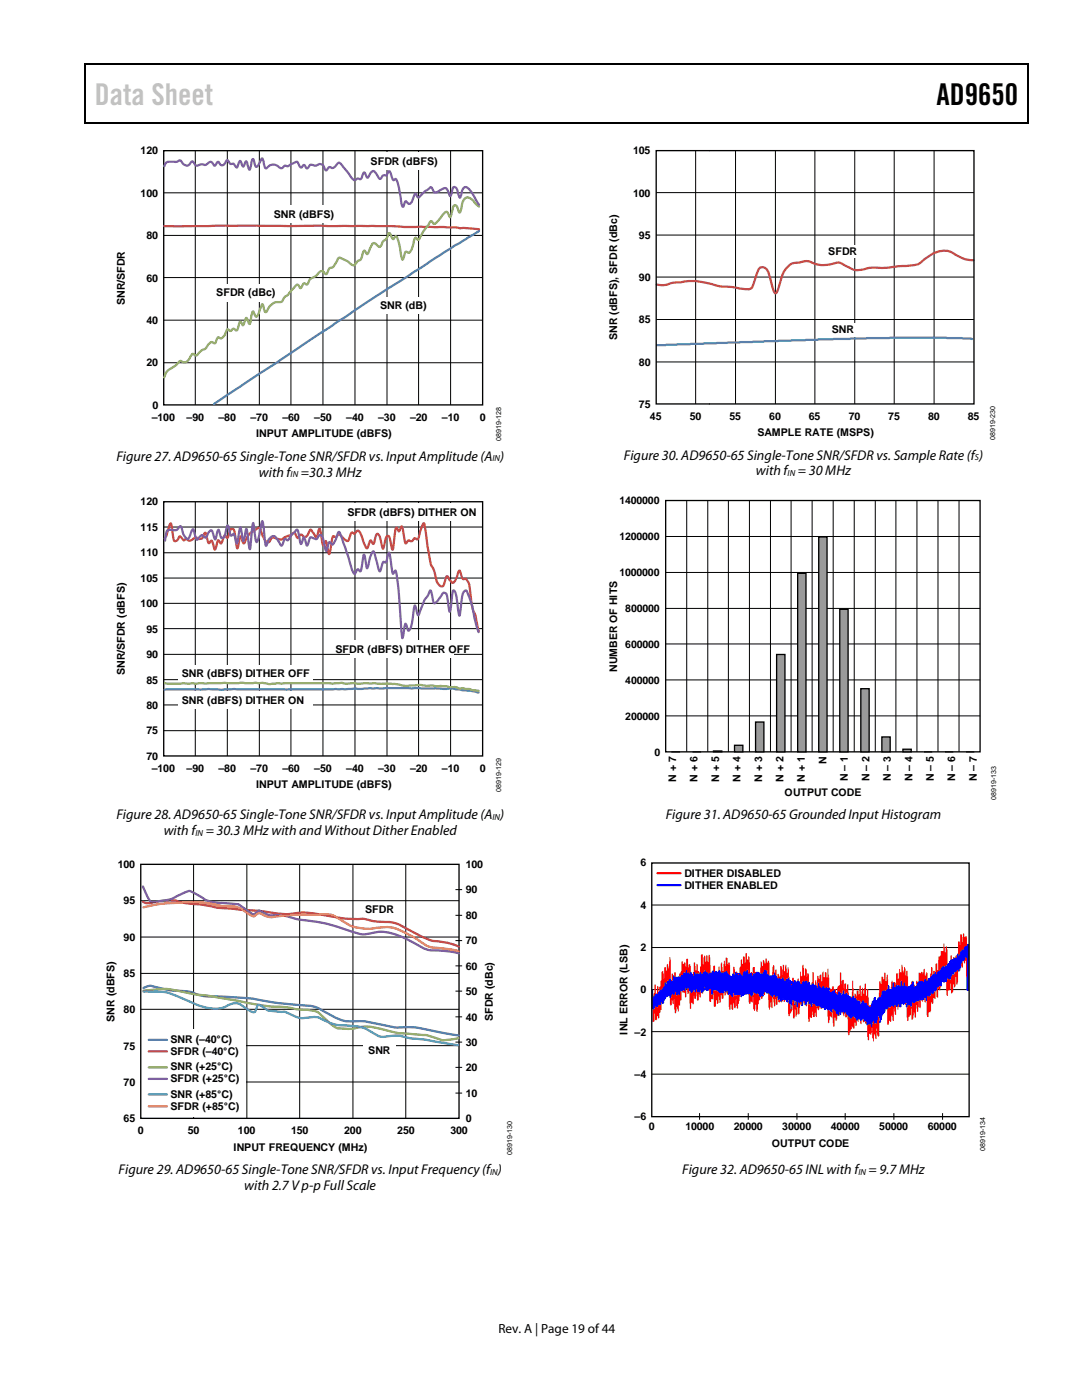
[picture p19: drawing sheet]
<svg xmlns="http://www.w3.org/2000/svg" width="216mm" height="279mm" viewBox="0 0 216 279" stroke-linecap="round" stroke-linejoin="round" font-family="sans-serif">
<defs><g id="words">
<text font-size="6" fill="#c1c1c1" x="18.9" y="21">Data Sheet</text>
<text font-size="6" x="186.9" y="21">AD9650</text>
<g font-size="2.8">
<text x="23.2" y="91.9">Figure 27. AD9650-65 Single-Tone SNR/SFDR vs. Input Amplitude (A )</text>
<text x="51.7" y="95.1">with f =30.3 MHz</text>
<text x="124.5" y="91.7">Figure 30. AD9650-65 Single-Tone SNR/SFDR vs. Sample Rate (f )</text>
<text x="150.8" y="94.9">with f = 30 MHz</text>
<text x="23.2" y="163.5">Figure 28. AD9650-65 Single-Tone SNR/SFDR vs. Input Amplitude (A )</text>
<text x="32.7" y="166.7">with f = 30.3 MHz with and WithoutDither Enabled</text>
<text x="132.8" y="163.5">Figure 31. AD9650-65 Grounded Input Histogram</text>
<text x="23.7" y="234.3">Figure 29. AD9650-65 Single-Tone SNR/SFDR vs. Input Frequency (f )</text>
<text x="48.7" y="237.5">with 2.7 V p-p Full Scale</text>
<text x="136.1" y="234.3">Figure 32. AD9650-65 INL with f = 9.7 MHz</text>
</g>
<text font-size="2.6" x="99.5" y="266">Rev. A | Page 19 of 44</text>
<g font-size="2.1">
<text x="28" y="30.8">120</text>
<text x="73.9" y="33">SFDR (dBFS)</text>
<text x="126.3" y="30.8">105</text>
<text x="28" y="39.3">100</text>
<text x="126.3" y="39.2">100</text>
<text x="29.2" y="47.7">80</text>
<text x="54.6" y="43.5">SNR (dBFS)</text>
<text x="127.5" y="47.7">95</text>
<text x="165.3" y="50.9">SFDR</text>
<text x="29.2" y="56.2">60</text>
<text x="43.2" y="59.1">SFDR (dBc)</text>
<text x="127.5" y="56.1">90</text>
<text x="24.9" y="60.9" transform="rotate(-90 24.9 60.9)">SNR/SFDR</text>
<text x="29.2" y="64.7">40</text>
<text x="75.8" y="61.8">SNR (dB)</text>
<text x="127.5" y="64.5">85</text>
<text x="123.2" y="67.8" transform="rotate(-90 123.2 67.8)">SNR (dBFS), SFDR (dBc)</text>
<text x="166" y="66.5">SNR</text>
<text x="29.2" y="73.1">20</text>
<text x="127.5" y="73">80</text>
<text x="30.3" y="83.9">–100</text>
<text x="30.4" y="81.6">0</text>
<text x="37.2" y="83.9">–90</text>
<text x="43.6" y="83.9">–80</text>
<text x="50" y="83.9">–70</text>
<text x="56.3" y="83.9">–60</text>
<text x="62.7" y="83.9">–50</text>
<text x="69.1" y="83.9">–40</text>
<text x="75.5" y="83.9">–30</text>
<text x="81.8" y="83.9">–20</text>
<text x="88.2" y="83.9">–10</text>
<text x="95.7" y="83.9">0</text>
<text x="127.5" y="81.4">75</text>
<text x="129.7" y="83.7">45</text>
<text x="137.6" y="83.7">50</text>
<text x="145.5" y="83.7">55</text>
<text x="153.5" y="83.7">60</text>
<text x="161.4" y="83.7">65</text>
<text x="169.4" y="83.7">70</text>
<text x="177.3" y="83.7">75</text>
<text x="185.2" y="83.7">80</text>
<text x="193.1" y="83.7">85</text>
<text x="51.1" y="87.3">INPUT AMPLITUDE (dBFS)</text>
<text x="151.1" y="87.1">SAMPLE RATE (MSPS)</text>
<text x="28" y="100.8">120</text>
<text x="123.6" y="100.6">1400000</text>
<text x="28" y="105.9">115</text>
<text x="69.3" y="103">SFDR (dBFS) DITHER ON</text>
<text x="123.6" y="107.8">1200000</text>
<text x="28" y="111">110</text>
<text x="28" y="116.1">105</text>
<text x="123.6" y="114.9">1000000</text>
<text x="28" y="121.2">100</text>
<text x="124.8" y="122.1">800000</text>
<text x="29.2" y="126.3">95</text>
<text x="29.2" y="131.3">90</text>
<text x="66.9" y="130.3">SFDR (dBFS) DITHER OFF</text>
<text x="124.8" y="129.3">600000</text>
<text x="24.9" y="134.7" transform="rotate(-90 24.9 134.7)">SNR/SFDR (dBFS)</text>
<text x="29.2" y="136.4">85</text>
<text x="36.3" y="135.2">SNR (dBFS) DITHER OFF</text>
<text x="123.1" y="134" transform="rotate(-90 123.1 134)">NUMBER OF HITS</text>
<text x="124.8" y="136.5">400000</text>
<text x="29.2" y="141.5">80</text>
<text x="36.3" y="140.5">SNR (dBFS) DITHER ON</text>
<text x="124.8" y="143.7">200000</text>
<text x="29.2" y="146.6">75</text>
<text x="29.2" y="151.7">70</text>
<text x="30.3" y="154">–100</text>
<text x="37.2" y="154">–90</text>
<text x="43.6" y="154">–80</text>
<text x="50" y="154">–70</text>
<text x="56.3" y="154">–60</text>
<text x="62.7" y="154">–50</text>
<text x="69.1" y="154">–40</text>
<text x="75.5" y="154">–30</text>
<text x="81.8" y="154">–20</text>
<text x="88.2" y="154">–10</text>
<text x="95.7" y="154">0</text>
<text x="130.6" y="150.8">0</text>
<text x="134.9" y="156" transform="rotate(-90 134.9 156)">N + 7</text>
<text x="139.2" y="156" transform="rotate(-90 139.2 156)">N + 6</text>
<text x="143.5" y="156" transform="rotate(-90 143.5 156)">N + 5</text>
<text x="147.8" y="156" transform="rotate(-90 147.8 156)">N + 4</text>
<text x="152.1" y="156" transform="rotate(-90 152.1 156)">N + 3</text>
<text x="156.3" y="156" transform="rotate(-90 156.3 156)">N + 2</text>
<text x="160.6" y="156" transform="rotate(-90 160.6 156)">N + 1</text>
<text x="164.9" y="152.4" transform="rotate(-90 164.9 152.4)">N</text>
<text x="169.2" y="155.9" transform="rotate(-90 169.2 155.9)">N – 1</text>
<text x="173.5" y="155.9" transform="rotate(-90 173.5 155.9)">N – 2</text>
<text x="177.8" y="155.9" transform="rotate(-90 177.8 155.9)">N – 3</text>
<text x="182.1" y="155.9" transform="rotate(-90 182.1 155.9)">N – 4</text>
<text x="186.3" y="155.9" transform="rotate(-90 186.3 155.9)">N – 5</text>
<text x="190.6" y="155.9" transform="rotate(-90 190.6 155.9)">N – 6</text>
<text x="194.9" y="155.9" transform="rotate(-90 194.9 155.9)">N – 7</text>
<text x="51.1" y="157.3">INPUT AMPLITUDE (dBFS)</text>
<text x="156.6" y="158.8">OUTPUT CODE</text>
<text x="23.5" y="173.2">100</text>
<text x="92.9" y="173.2">100</text>
<text x="127.8" y="172.9">6</text>
<text x="92.9" y="178.3">90</text>
<text x="136.6" y="175">DITHER DISABLED</text>
<text x="136.6" y="177.3">DITHER ENABLED</text>
<text x="24.7" y="180.5">95</text>
<text x="72.8" y="182.2">SFDR</text>
<text x="92.9" y="183.4">80</text>
<text x="127.8" y="181.3">4</text>
<text x="24.7" y="187.7">90</text>
<text x="92.9" y="188.4">70</text>
<text x="127.8" y="189.8">2</text>
<text x="24.7" y="195">85</text>
<text x="92.9" y="193.5">60</text>
<text x="22.9" y="203.9" transform="rotate(-90 22.9 203.9)">SNR (dBFS)</text>
<text x="24.7" y="202.2">80</text>
<text x="92.9" y="203.7">40</text>
<text x="92.9" y="198.6">50</text>
<text x="98.3" y="203.8" transform="rotate(-90 98.3 203.8)">SFDR (dBc)</text>
<text x="127.8" y="198.2">0</text>
<text x="24.7" y="209.5">75</text>
<text x="34" y="208.1">SNR (–40°C)</text>
<text x="92.9" y="208.8">30</text>
<text x="125.2" y="206.5" transform="rotate(-90 125.2 206.5)">INL ERROR (LSB)</text>
<text x="126.6" y="206.7">–2</text>
<text x="34" y="210.5">SFDR (–40°C)</text>
<text x="34" y="213.6">SNR (+25°C)</text>
<text x="34" y="216">SFDR (+25°C)</text>
<text x="73.5" y="210.4">SNR</text>
<text x="92.9" y="213.8">20</text>
<text x="126.6" y="215.1">–4</text>
<text x="24.7" y="216.7">70</text>
<text x="34" y="219.1">SNR (+85°C)</text>
<text x="34" y="221.5">SFDR (+85°C)</text>
<text x="92.9" y="218.9">10</text>
<text x="24.7" y="224">65</text>
<text x="27.5" y="226.3">0</text>
<text x="37.5" y="226.3">50</text>
<text x="47.5" y="226.3">100</text>
<text x="58.1" y="226.3">150</text>
<text x="68.7" y="226.3">200</text>
<text x="79.3" y="226.3">250</text>
<text x="89.9" y="226.3">300</text>
<text x="92.9" y="224">0</text>
<text x="126.6" y="223.6">–6</text>
<text x="129.4" y="225.6">0</text>
<text x="136.8" y="225.6">10000</text>
<text x="146.4" y="225.6">20000</text>
<text x="156.1" y="225.6">30000</text>
<text x="165.8" y="225.6">40000</text>
<text x="175.5" y="225.6">50000</text>
<text x="185.1" y="225.6">60000</text>
<text x="46.6" y="229.7">INPUT FREQUENCY (MHz)</text>
<text x="154" y="228.8">OUTPUT CODE</text>
</g>
<g font-size="1.8">
<text x="58" y="95.3">IN</text>
<text x="98.3" y="92.1">IN</text>
<text x="157.2" y="95.1">IN</text>
<text x="194.5" y="91.9">S</text>
<text x="39" y="166.9">IN</text>
<text x="98.3" y="163.7">IN</text>
<text x="97.8" y="234.5">IN</text>
<text x="171.3" y="234.4">IN</text>
</g>
<g font-size="1.4">
<text x="100" y="88.1" transform="rotate(-90 100 88.1)">08919-128</text>
<text x="198.6" y="87.9" transform="rotate(-90 198.6 87.9)">08919-230</text>
<text x="100" y="158.1" transform="rotate(-90 100 158.1)">08919-129</text>
<text x="198.7" y="159.6" transform="rotate(-90 198.7 159.6)">08919-133</text>
<text x="102.2" y="230.5" transform="rotate(-90 102.2 230.5)">08919-130</text>
<text x="196.6" y="229.6" transform="rotate(-90 196.6 229.6)">08919-134</text>
</g>
</g></defs>
<path d="M16.9 12.7h.2v1h-.2zM16.9 12.7h.2v.3h-.2zM82.5 12.7h.3v.3h-.3zM205.1 12.7h.2v1h-.2zM205.1 12.7h.2v.3h-.2zM16.9 24.4h.2v.3h-.2zM82.3 24.4h.2v.3h-.2zM205.1 24.4h.2v.3h-.2z" fill="#000"/>
<path d="M17 13.7v10.7M17.1 12.8h65.4M82.8 12.8h122.3M205.2 13.7v10.7M17.1 24.5h188" fill="none" stroke="#000" stroke-width=".25"/>
<g fill="none" stroke="#000" stroke-width=".2">
<path d="M32.7 38.5h63.6M39 30.1v50.7M45.4 30.1v50.7M51.7 30.1v50.7M58.1 30.1v50.7M64.4 30.1v50.7M70.8 30.1v50.7M77.2 30.1v50.7M83.5 30.1v50.7M89.9 30.1v50.7M32.7 55.4h63.6M32.7 47h63.6"/>
<path d="M32.7 72.4h63.6M32.7 63.9h63.6"/>
</g>
<g fill="#fff">
<path d="M56.9 41.1h8.6v3.4h-8.6z"/>
<path d="M75.9 30.3h8.6v3.5h-8.6z"/>
<path d="M43.9 56.8h8.6v3.5h-8.6z"/>
<path d="M76.7 59.3h7.4v3.4h-7.4z"/>
</g>
<path d="M32.7 30.1h63.6v50.7h-63.6zM32.7 100.1h63.6v50.8h-63.6z" fill="none" stroke="#000" stroke-width=".27"/>
<path d="M95.6 46.1l-4.9 2.9-17.4 11.2-30.6 20.4" fill="none" stroke="#4a7ebb" stroke-width=".44"/>
<path d="M32.8 45.1h41.9l6.3 .2h7.6l7 .4" fill="none" stroke="#be4b48" stroke-width=".44"/>
<path d="M95.6 41.2l-.5-.3a3.1 3.1 0 0 0-1.8-1.5 1.93 1.93 0 0 0-1.2 2l-.2 .8-.2 .2-.4-.8a.52 .52 0 0 0-.2-.5 .52 .52 0 0 0-.6 0l-.7 2.3-.6-1.1h-.3l-1.6 1.9a.51 .51 0 0 1-.9 .3l-.3-.4-.2 .1-1.5 2.1-.8 1.5a.47 .47 0 0 1-.6-.4l-.3 .4-.4 1.5a1.43 1.43 0 0 1-.8 1.2 .37 .37 0 0 0-.3-.3 .37 .37 0 0 0-.4 .2l-.3 1.1-.1 .3h-.2l-.3-1.8a6.5 6.5 0 0 0-.8-2.8l-.3 .1-.2 .4a1.23 1.23 0 0 1-.8-1.1h-.2a2.62 2.62 0 0 1-1.3 1.7l-.4 .9a.97 .97 0 0 1-1-.6l-.3-.1-.3 .2-1 2-.5-.7-.2 .1-.3 .6a1.19 1.19 0 0 1-.9 1.4l-.1 .1a.79 .79 0 0 1-1.2 .6l-.8-.7-.6-.3a1.23 1.23 0 0 0-1.2-.3l-.1 .3a2.57 2.57 0 0 1-1.4 1.6l-.3 .2-.5 1-.2 .1-.1-.1a.76 .76 0 0 0-.8-.5 .76 .76 0 0 0-.7 .6l-.5 .4a2.14 2.14 0 0 0-1.6 1.6l-.1 .1-.5-.3-.7 1-.2-.1a.5 .5 0 0 0-.3-.5 .5 .5 0 0 0-.5 .1l-.9 1a3 3 0 0 1-1.3 1.3l-.3 .4a.69 .69 0 0 1-.9 .6 2.54 2.54 0 0 0-2.3 1.8l-.3 .2-.2-.1-.4-1.5-.7 1.7a.87 .87 0 0 1-.7 .8l-.4-1h-.2l-.5 2.4h-.2l-.5-1.1h-.1l-.5 1.4h-.2l-.5-.7-.3 1a.75 .75 0 0 1-.5 .8l-.5-.4-.6 .5-.5-.4a.57 .57 0 0 0-.5 .7l-.3 .7a.67 .67 0 0 1-1.2 .2l-.4 1-.2 .2h-.2a.85 .85 0 0 0-1.3 .6 1.19 1.19 0 0 1-1 .8l-.8 .6a.54 .54 0 0 1-.5 .5 .54 .54 0 0 1-.6-.4l-.2 .2a2.54 2.54 0 0 1-1.5 1.5h-.3l-.4-.3-.4 .2a6.2 6.2 0 0 1-2.2 1.7l-.4 .5-.3 .9" fill="none" stroke="#98b954" stroke-width=".44"/>
<path d="M32.8 33.2v-.2a.85 .85 0 0 1 .8-.7h1.7a.59 .59 0 0 1 .6-.3 .59 .59 0 0 1 .5 .5 .93 .93 0 0 0 1 .6 .93 .93 0 0 0 .8-.8l.1-.1 .2 .1 .3 .4a.73 .73 0 0 0 1.2 .1h.2a1.17 1.17 0 0 0 1.6-.4 .66 .66 0 0 1 .9 .6 .58 .58 0 0 0 .6-.6l.2-.1 .3 .3a.6 .6 0 0 0 .6 .4 .6 .6 0 0 0 .6-.5l.2-.5a.55 .55 0 0 1 .6 .5l.1 .2h.7l.7 .7 .6-1.3 .7 1.2 .5-1.1 .2 .3 .5 1.4 .6-2.1h.2l.4 1.5a1.41 1.41 0 0 0 1-1.2l.3-.5 .1 .1 .4 1.7 .2 .2 .3-.1a1.63 1.63 0 0 1 2.6 0l.3 .1 .6-.5a1.14 1.14 0 0 0 1.4-.4l1.1-.4 .2 .3a.69 .69 0 0 0 .8 .7 .38 .38 0 0 1 .5-.3l.4 .6 .5-.5a.94 .94 0 0 1 1.2 0l.3-.1a.95 .95 0 0 1 1-.2 .95 .95 0 0 1 .6 .9l.2 .3h.2l.4-.6 .3-.1a.9 .9 0 0 0 1.3-.5l.2-.3a.82 .82 0 0 1 1 .8l.8 .8a4.7 4.7 0 0 0 1.6 1.9l.2-.1a.57 .57 0 0 1 .9-.1l.3-.4 .3-.9a.57 .57 0 0 1 .6 .7l.3 .3 .4-.8a.62 .62 0 0 1 .7-.6 .62 .62 0 0 1 .6 .6l.3 .4a.57 .57 0 0 0 .6 .6l.1-.3a.61 .61 0 0 1 .9-.4l.7-.9 .5 1.3a.42 .42 0 0 0 .4 .5l.3-.2a12.9 12.9 0 0 1 1.2 4.6l.2 1 .2-.1 .4-1h.1a.6 .6 0 0 0 1 .3l.4-.7a1.46 1.46 0 0 1 .6-1.1l.3 .7h.2l1.1-1 1.3-1a.81 .81 0 0 1 .6 .8 1.18 1.18 0 0 0 1.6-.4l.7-.3a1.62 1.62 0 0 1 .8 1.3l.3 .3 .5-1.6 .2-.2a1.14 1.14 0 0 1 .8 1.3l.4 .9 .3-.8a1.82 1.82 0 0 1 .6-1.3 1.55 1.55 0 0 1 1.5 1.1l1.4 2.4" fill="none" stroke="#7d60a0" stroke-width=".44"/>
<g fill="none" stroke="#000" stroke-width=".2">
<path d="M32.7 115.4h63.6M32.7 110.3h63.6M32.7 105.2h63.6M39 100.1v50.8M45.4 100.1v50.8M51.7 100.1v50.8M58.1 100.1v50.8M64.4 100.1v50.8M70.8 100.1v50.8M77.2 100.1v50.8M83.5 100.1v50.8M89.9 100.1v50.8"/>
<path d="M32.7 135.6h63.6M32.7 130.6h63.6M32.7 125.5h63.6M32.7 120.4h63.6M32.7 145.8h63.6M32.7 140.7h63.6"/>
</g>
<g fill="#fff">
<path d="M70.5 100.4h19.9v3.5h-19.9z"/>
<path d="M35.6 132.7h26.9v3.5h-26.9z"/>
<path d="M35.6 138h26.9v3.5h-26.9z"/>
<path d="M69.9 127.8h20.6v3.5h-20.6z"/>
</g>
<path d="M32.8 137.7l8.8-.2a21.1 21.1 0 0 0 5.3 0l22 .1 5-.3 14.2 .1a22 22 0 0 1 5.1 .4l2.3 .4" fill="none" stroke="#4a7ebb" stroke-width=".44"/>
<path d="M32.8 107.5l.4-.5 .6-2.1 .3-.4 .5 2.9 .2 .6 .5-.2 .6-.8 .8 .8 .4-.2a1.1 1.1 0 0 0 1.7-.2l.5-.1a.82 .82 0 0 0 .9 .2 .82 .82 0 0 0 .5-.8l.3-.4 .2 .7a1.41 1.41 0 0 0 .6 1.4l.3-.5a1.18 1.18 0 0 1 .6 1.2l.2 .6 .6-1.9 .2 .1 .3 .5a.86 .86 0 0 0 .5-1l.3-.5 .5 .4h.1l.5-1.4 .2-.3 .3-.1 .3 .3 .1 .5 .5 3.1 .3-.5 .3-1.9 .7 1.5 .3-.5a3.6 3.6 0 0 1 2-2.2l.7-.5a2.02 2.02 0 0 1 .8 1.6l.3 .6a.66 .66 0 0 0 .4 .6 .66 .66 0 0 0 .7-.1l.3-.5a1.02 1.02 0 0 1 1.3 0l.8 .2 .6-.5 1.3-.4 .7-.5 .6 1.1 .6-.7 .4 .3a.47 .47 0 0 0 .8 0l.8-1.3 1 1.5h.2l.5-1.6 .1-.1 .6 3.3 .2 .1 .3-.9h.2l.6 2.6 .7-3.5 .1-.1 .5 .2a.63 .63 0 0 1 1.1-.3l1 1h.4l.6-1.6h.2l.4 .2 .5-.5 .3-.1 .6 1 .9 2.2 .2 .3 .7-1.6 .5 .7h.2l.2-.7a1.5 1.5 0 0 1 .5-1.3l.5 .6 .6 2.4 .6-2.3 .4-.3 .3 .2 .1 .4 .3 1.7 .3 .5 .5-3.9 .2-.5 .5 .8 .5-1.1 .1 .1 .7 3.3h.1l.5-.6 .4 .2a.81 .81 0 0 0 .8-.6l.5 .3 .2-.1 .5-1.8 .7-1.4 .2 .5 .6 4.7a9.3 9.3 0 0 0 1.1 4.1l.7 2.4 .5 .8a.52 .52 0 0 0 .8 0l.6-1.9h.2l.4 .8 .7 .5a4.2 4.2 0 0 0 1.1-2.3l.2-.1 .1 .1 .5 1.5 .2 .1 .5-.1 .3 .4 .3 .8 .2 1.1a11.9 11.9 0 0 0 1 4.8l.7 3.4" fill="none" stroke="#be4b48" stroke-width=".44"/>
<path d="M32.9 136.3h17.6a9.3 9.3 0 0 1 3.4 .2l1.5-.1h10.9l2-.1 .6 .1 5.7-.1 1.4 .2a13.5 13.5 0 0 1 4.9 .4 16.5 16.5 0 0 1 4.6 0h2.4l1.7 .2a4.1 4.1 0 0 1 2.3 .3l.4-.1 1.3 .2 .7 .3 1.2 .1" fill="none" stroke="#98b954" stroke-width=".44"/>
<path d="M32.9 107.9l.3-1.7a.93 .93 0 0 1 1.2-.4h.4a1.85 1.85 0 0 0 1.2-.8l.6 1.6 .8 1 .4-.5 .4-1.1 .3-.4 .3 .7a1.96 1.96 0 0 0 .6 1.4l.5-.7 .5-.2 .7 .5 .5-1.1 .5-.4 .3 .3 .6 1.6 .6-2 .5 1.6 .2 .1a.81 .81 0 0 0 .6-.8l.5-1.8 .3 .6a1.86 1.86 0 0 0 .5 1.5l.3-.3a1.89 1.89 0 0 1 .6 1.4l.2 .5 .6-3.2 .7 2.7 .6-2.5 .7 4.1 .6-5.2 .3 2a2.68 2.68 0 0 0 .4 1.8 14.2 14.2 0 0 0 1.1-4.1l.2 .3 .1 .6 .4 3.8 .1 .2 .1-.3a1.74 1.74 0 0 1 1.5-1.7l.4 .3 1 1.5 .1 .1 .2-.2a1.38 1.38 0 0 1 .6-1.2l.4 .3 .9-1.2 .5-.4a.5 .5 0 0 1 .6-.4l.6 2.7h.2l.4-1.3 .6 1.7 .3-.5a1.26 1.26 0 0 1 .6-1.2l.4 .2a.57 .57 0 0 0 1-.3l.3-.3a.9 .9 0 0 1 .8 1l.5 2.2 .6-1.8h.2l.4 .5 .2-.1 .5-.9 .5-1.4 .1-.1h.2l2.6 7.9 .3 .5 .7-1 .4 .4a2.91 2.91 0 0 0 .5-1.9l.3-1.4 .6 2.7 .3-.6 .3-1.6a1.54 1.54 0 0 1 .8-1.2l.9 3.5 .3 .5 .6-1.8 .5 .1 .1-.1 .6-1.9a8.2 8.2 0 0 1 .6 3.1l.2 1.1 .5-.6a21.3 21.3 0 0 1 .8 5.8l.6 7.7 .6-2.9 .1 .1 .5 1.3a3.1 3.1 0 0 0 .8-2.4l.4-2.6h.2l.5 1.9 1.3-3 1.2-2 .6 2.5a.44 .44 0 0 0 .7-.2l1.3-1.8 .4 .1a6 6 0 0 1 .7 3l.1 .7 .4-2.3a3.1 3.1 0 0 1 .4-2 4.2 4.2 0 0 1 .8 2.8l.4 2.3 .5-3.8a1.23 1.23 0 0 1 .8-1.3l1.3 3.2 .5 2.7 .7 2.5" fill="none" stroke="#7d60a0" stroke-width=".44"/>
<path d="M28.1 179.8h63.5M38.6 172.5v50.7M49.3 172.5v50.7M59.8 172.5v50.7M70.4 172.5v50.7M81 172.5v50.7M28.1 194.3h63.5M28.1 187h63.5M28.1 215.9h63.5M28.1 208.7h63.5M28.1 201.4h63.5" fill="none" stroke="#000" stroke-width=".2"/>
<path d="M28.1 205.4h20.9v17.4h-20.9z" fill="#fff"/>
<path d="M28.6 197.2l.2-.1a2.43 2.43 0 0 1 2.4-.1 17 17 0 0 0 5.7 .8l1.3 .2a8.4 8.4 0 0 0 4.7 .9l3.1 .1a56.8 56.8 0 0 1 9.5 1.2l4.5 .4a8.1 8.1 0 0 1 5.4 1.7 8.3 8.3 0 0 0 6.3 1.5h1l3.5 .7a10.8 10.8 0 0 0 4.9 .5 32.7 32.7 0 0 1 7.4 1.2l3.1 .4M29.7 207.5h3.6" fill="none" stroke="#416fa6" stroke-width=".44"/>
<path d="M28.5 179.9a1.61 1.61 0 0 0 2 .2 10.5 10.5 0 0 1 6 .1l3.4 .3a64.4 64.4 0 0 0 10.7 1.2l1.7 .1a19 19 0 0 0 7.9 .3l1.7 .1 3.8 .6a26 26 0 0 0 7 .6 15.8 15.8 0 0 0 5.3 .6 14.6 14.6 0 0 1 4.6 2.1l.8 .4a9.3 9.3 0 0 0 4.7 1.5l1.8 .3 1.7 .7M29.7 209.8h3.6" fill="none" stroke="#a8423f" stroke-width=".44"/>
<path d="M28.6 197.7h.2a17.7 17.7 0 0 1 8.1 .3l1.8 .4 2.8 .3 4.2 .7a65.3 65.3 0 0 0 12.2 1.7l2 .4a8.7 8.7 0 0 1 3.7 .6l1.5 1.5a4.6 4.6 0 0 0 2.9 1.7 9.8 9.8 0 0 0 4.4-.4 24.7 24.7 0 0 1 6.8 1.2l4 .4a17 17 0 0 1 5.3 1.1l3-.4M29.7 213h3.6" fill="none" stroke="#86a44a" stroke-width=".44"/>
<path d="M28.5 176.9l1.3 2.7a1.91 1.91 0 0 0 1.9 .2h.8a8.4 8.4 0 0 0 3.9-1.5 1.83 1.83 0 0 1 2.2-.2l.6 .4a8.5 8.5 0 0 0 6 1.8l2.4 .2 3 2.1 1-.9 2.3 1a12.1 12.1 0 0 1 5.5 .8l1.5 .2a34.9 34.9 0 0 1 9.6 2.3l.8 .2a6 6 0 0 0 3.5-.1 10.7 10.7 0 0 1 7.1 1.7l.7 .4a7.1 7.1 0 0 0 5.2 1.5l2.5 .3 1.3 .3M29.7 215.3h3.6" fill="none" stroke="#6e548d" stroke-width=".44"/>
<path d="M28.6 197.9a14.1 14.1 0 0 1 7.6 1.3 17.6 17.6 0 0 0 6.6 2.1 4.8 4.8 0 0 0 3-.8 2.27 2.27 0 0 1 2.7 .3l.6 .4a1.8 1.8 0 0 0 1.8 .7l.2-.4a.9 .9 0 0 1 .6-1l.4 .2a3.7 3.7 0 0 0 3.1 1.2l1.9 .1a6.4 6.4 0 0 0 5.1 1 3.9 3.9 0 0 1 2.9 .8 12.7 12.7 0 0 0 5.6 1l.7 .1a9.7 9.7 0 0 1 3.8 1.7 5.2 5.2 0 0 0 3.3 .1h1.4a21.2 21.2 0 0 0 5.2 .8l6.3 1.1M29.7 218.4h3.6" fill="none" stroke="#3d96ae" stroke-width=".44"/>
<path d="M28.6 181.1a43.5 43.5 0 0 1 13-.8l.6 .1a13 13 0 0 0 4.5 .5 8.5 8.5 0 0 1 3.3 1.7l.8 .3 .2-.3a.81 .81 0 0 1 1.2-.2l.9 .4 .8 .2 4.6-.4 6.1-.1a4.4 4.4 0 0 1 3.4 1.1 9.5 9.5 0 0 0 7.9 1.5l.7-.1a10.8 10.8 0 0 1 5.9 2l.9 .5a6.1 6.1 0 0 0 4.7 1.7l3.4 .6M29.7 220.8h3.6" fill="none" stroke="#da8137" stroke-width=".44"/>
<path d="M28.1 172.5h63.5v50.7h-63.5z" fill="none" stroke="#000" stroke-width=".27"/>
<path d="M90.9 177.5h1.3M90.9 197.8h1.3M90.9 192.8h1.3M90.9 187.7h1.3M90.9 182.7h1.3M90.9 218.1h1.3M90.9 213h1.3M90.9 208h1.3M90.9 202.9h1.3" fill="none" stroke="#000" stroke-width=".2"/>
<path d="M72.5 208.3h6.5v2.2h-6.5z" fill="#fff"/>
<g fill="none" stroke="#000" stroke-width=".2">
<path d="M130.9 38.4h63.4M138.8 30.1v50.5M141.5 30.1h.1M146.8 30.1v50.5M154.7 30.1v50.5M162.6 30.1v50.5M170.6 30.1v50.5M178.4 30.1v50.5M186.4 30.1v50.5M130.9 55.3h63.4M130.9 46.9h63.4M130.9 72.2h63.4"/>
<path d="M130.9 63.8h63.4M141.5 80.6h.1"/>
</g>
<path d="M194.3 51.9a8.1 8.1 0 0 1-4.5-1.6 5.1 5.1 0 0 0-5 1.2 4.1 4.1 0 0 1-3.2 1.5l-1.6 .1a28.5 28.5 0 0 1-6.3 .3l-.4 .1a4.5 4.5 0 0 1-4.7-.5l-.6-.4a2.6 2.6 0 0 0-2.2 .1 5.8 5.8 0 0 1-4.3-.5l-.8-.1-1.2 .3a3.3 3.3 0 0 0-3.4 2.6l-.5 1.5a3.4 3.4 0 0 1-.9 2.1 5.4 5.4 0 0 1-.9-2.5 3.9 3.9 0 0 0-1.3-2.7 .85 .85 0 0 0-1.2 .5l-.7 1.9a3.2 3.2 0 0 1-.9 1.8h-1.7l-2.7-.4a18.2 18.2 0 0 1-4.8-.8 18 18 0 0 0-5.5 0h-.8a5 5 0 0 1-3.2 .4" fill="none" stroke="#be4b48" stroke-width=".44"/>
<path d="M194 67.6l-5.2-.2-15.9 .1-41.8 1.4" fill="none" stroke="#4f81bd" stroke-width=".44"/>
<path d="M130.9 30.1h63.4v50.5h-63.4z" fill="none" stroke="#000" stroke-width=".27"/>
<g fill="#fff">
<path d="M164.6 48.9h7.1v2.5h-7.1z"/>
<path d="M164.6 64.6h7.1v2.6h-7.1z"/>
</g>
<path d="M132.8 99.9h62.8v50.1h-62.8z" fill="none" stroke="#000" stroke-width=".26"/>
<g fill="none" stroke="#000" stroke-width=".2">
<path d="M137 99.9v50.1M141.2 99.9v50.1M145.3 99.9v50.1M149.5 99.9v50.1M153.7 99.9v50.1M157.9 99.9v50.1M162.1 99.9v50.1M166.3 99.9v50.1M170.5 99.9v50.1M174.7 99.9v50.1M178.8 99.9v50.1M183 99.9v50.1"/>
<path d="M187.2 99.9v50.1M191.4 99.9v50.1M132.8 114.2h62.8M132.8 107.1h62.8M132.8 135.7h62.8M132.8 128.5h62.8M132.8 121.4h62.8M132.8 142.9h62.8"/>
</g>
<path d="M192.8 150h1.6zM188.6 150h1.6zM184.4 150h1.6zM180.2 149.5h1.6v.5h-1.6zM176 147.1h1.6v2.9h-1.6zM171.8 137.4h1.6v12.6h-1.6zM167.6 121.6h1.6v28.4h-1.6zM163.4 107.2h1.6v42.8h-1.6zM159.2 114.4h1.6v35.6h-1.6zM155 130.6h1.6v19.4h-1.6zM150.8 144.1h1.6v5.9h-1.6zM146.6 148.7h1.6v1.3h-1.6zM142.4 149.9h1.6v.1h-1.6zM138.2 150h1.7zM134 150h1.7z" fill="#9a9a9a"/>
<g fill="none" stroke="#000" stroke-width=".26">
<path d="M159.2 114.4h1.6v35.6h-1.6zM163.4 107.2h1.6v42.8h-1.6zM155 130.6h1.6v19.4h-1.6zM167.6 121.6h1.6v28.4h-1.6zM171.8 137.4h1.6v12.6h-1.6zM134 150h1.7zM138.2 150h1.7zM142.4 149.9h1.6v.1h-1.6zM146.6 148.7h1.6v1.3h-1.6zM150.8 144.1h1.6v5.9h-1.6zM176 147.1h1.6v2.9h-1.6zM180.2 149.5h1.6v.5h-1.6z"/>
<path d="M184.4 150h1.6zM188.6 150h1.6zM192.8 150h1.6z"/>
</g>
<path d="M130.1 180.6h63.3M130.1 189.1h63.3M130.1 197.5h63.3M130.1 205.9h63.3M130.1 214.4h63.3" fill="none" stroke="#000" stroke-width=".2"/>
<path d="M130.1 197.5l.1 1.7 .2 .1 .2-.7h.2l.1-.2 .4 .1v-.3l.4-.4v-.2h.3l.1-.3h.2a.36 .36 0 0 1 .3-.5l.1-.7h.2l.1 .3a.99 .99 0 0 1 .6-.9v-.1h.2v.3h.1l.1 .3v-.3l.4-.1 .1-.8 .1 .5 .1-.3h.6v.2l.1-.1a.23 .23 0 0 1 .2-.2 .23 .23 0 0 1 .2 .2l.1-.3a.27 .27 0 0 1 .1-.2 .27 .27 0 0 1 .3 0l.2-.6 .4 .2v-.6l.2 .1v.5l.3-.2 .2 .3v-.3h.3v.7l.3-.2 .1 .3h.1v-.3a.22 .22 0 0 1 0-.3 .22 .22 0 0 1 .3-.1v.3l.4-.1a.29 .29 0 0 1 .3 0 .29 .29 0 0 1 .1 .4l.2-.7h.2v.4l.3-.1 .1 .2v-.3l.4-.5 .1 .1v.2h.5v.4h.2l.1-.2 .3 .2 .1-.4 .2 .1 .1-.4 .2 .1 .1 .3 .3-.2 .2 .1v.2l.5-.5 .2 .5 .3-.2 .2 .3 .1-.3h.4l.2-.2 .2 .2v.3l.5 .5v.1h.4l.2-.6 .3 .4 .1-.7 .2 .9v-.5a.21 .21 0 0 1 .3-.2 .21 .21 0 0 1 .1 .4l.1 .3 .1-.6 .2-.1v.4l.5 .2v-.4l.1-.4h.2v-.2h.2v.2h.2l.1-.4h.2l.1 .9 .3-.2 .1 .3v-.4a.31 .31 0 0 1 .4 .2 .31 .31 0 0 1-.1 .4 .27 .27 0 0 0 .3-.2 .27 .27 0 0 0 0-.3l.2-.1 .1 .2 .2-.1a.31 .31 0 0 1 .2-.3 .31 .31 0 0 1 .3 0l.6 .4 .1-.2 .3 .1v-.3h.2l.1-.5h.2v.3l.2-.1v.8l.3-.1 .1 .4h.1a.29 .29 0 0 1 .4 0 .29 .29 0 0 1 0 .4h.2v-.5h.2v.2l.1-.1 .1-.5a.23 .23 0 0 1 .3 .1 .23 .23 0 0 1-.1 .3l.2 .3h.1v.3l.3 .2 .2-.3 .2 .3 .2-.2 .1 .3 .1-.5h.2l.1 .6h.4v-.3a.31 .31 0 0 1 .3 .1 .31 .31 0 0 1 0 .4l.2 .1v-.9l.1 .5h.2v.4l.2 .1v.8l.2-.2v-.4a.22 .22 0 0 1-.1-.3 .22 .22 0 0 1 .3 0l.3 .1v-.4h.2l.1 .4h.1l.4-.4 .1 .4 .2-.1 .1 .5h.4l.2-.8 .2 .2h.2v-.2h.3v.2h.1v.4l.2-.3 .2 .1 .1 .6h.4l.1-.4h.2v.3l.7 .2v.3h.2l.1-.9h.1v.2a.36 .36 0 0 0 .3 .6l.3 .1 .2-.3 .3 .4 .2-.1v.2h.2v-.2l.1-.1 .1 .3 .4-.2v.5a.3 .3 0 0 0 .1 .4 .3 .3 0 0 0 .4-.2l.3 .1 .1-.3h.1v.6l.3-.1 .1 .2a.21 .21 0 0 0 .2 .2 .21 .21 0 0 0 .1-.3v-.4a.31 .31 0 0 1 .4 .2 .31 .31 0 0 1-.1 .4l.1-.1a.26 .26 0 0 1 .3 0 .26 .26 0 0 1 0 .3l.3-.3 .1-.7 .1 .8 .2 .2 .1-.3a.26 .26 0 0 1 .4 0 .26 .26 0 0 1 0 .3h.2l.1 .3 .4 .1 .1 .3 .2-.4a.22 .22 0 0 1 .3-.1 .22 .22 0 0 1 0 .4v.1h.4l.1 .3 .6 .1v.2h.2v.6l.1-.4 .3-.2v-.4h.2v.5l.2 .3 .2-.2 .2 .1a.29 .29 0 0 0 0 .4 .29 .29 0 0 0 .3 .1v.2l.6 .1 .2-.8a.22 .22 0 0 1 0-.3 .22 .22 0 0 1 .3 0l.1 .1 .1-.9h.2v.6h.2l.1 .2 .2-.7h.2l.1-.3 .2 .1 .1 .5 .1-.9a.81 .81 0 0 1 .5-1v.2l.3-.1v.1h.2v-.2h.2v-.9l.3 .2v.7l.5-.1v-.4h.2v-.5a.22 .22 0 0 1 0-.3 .22 .22 0 0 1 .3 0v.3a.22 .22 0 0 0-.1 .3 .22 .22 0 0 0 .3 .1l.2-.1v-.3h.2v.2l.2-.2 .5 .3v-1a.31 .31 0 0 1 .3 .2 .31 .31 0 0 1 0 .3v.3l.3 .1v-.5l.2-.2 .1 .8 .1-.2 .5 .3a.22 .22 0 0 1 .3-.1 .22 .22 0 0 1 0 .3l.1 .2v-.7l.5-.4v-.4l.2 .1v1l.1 .1 .1-.2h.4l.1-.6 .3-.1v-.3l.4 .1 .1-.3 .3 .2a.26 .26 0 0 0 .3 0 .26 .26 0 0 0 .1-.4v-.1l.3 .1a.23 .23 0 0 0 .3 .2 .23 .23 0 0 0 .2-.2v-.2h.3l.2-.5h.2v.1l.1-.1a.26 .26 0 0 1 .1-.3 .26 .26 0 0 1 .3 0l.1-.5 .2 .1v.4l.1-.1a.27 .27 0 0 1 0-.3 .27 .27 0 0 1 .3-.1l.2-.1 .1 .1v-.4l.2-.1 .1-.4 .2 .1 .2-.4 .1 .1a.17 .17 0 0 0 .3 .1 .17 .17 0 0 0 0-.3l.3 .1 .2-.4h.4v-.5l.2-.1 .1-.3h.1v.5h.2v-.4l.2-.1a.2 .2 0 0 1 .1-.3 .2 .2 0 0 1 .2 .1l.3-.1 .2-.8 .2 .2v.4l.1-.1 .3-1.1h.2l.1-.3 .2 .2 .1-.6 .3-.1 .1-.3h.2v-.2h.3v9.2a.59 .59 0 0 1-.3-.8v-5.7l-.1-.2-.3 .6-.4 .2-.2 .5-.2 .1v.6l-.3 .4v.4h-.2v-.3h-.2v.3h-.3v.2h-.3v.5h-.5l-.2 1-.5-.1-.1-.3-.1 .7a.23 .23 0 0 1-.3 0 .23 .23 0 0 1-.1-.3l-.1 .3a.23 .23 0 0 1-.2 .2 .23 .23 0 0 1-.2-.3l-.3 .2v.9l-.3-.2-.2 .4h-.3l-.1 .6h-.2v.2h-.3l-.2 .6-.5-.4v.7l-.3 .2-.4-.2-.2 1-.2-.1v-.6l-.3 .1-.1 .4h-.2v-.2l-.2-.1v.5l-.2-.1v-.3h-.2v.5l-.5-.1v.2h-.3l-.2 .2-.2-.1-.3 .1v.8h-.2l-.1-.4-.3 .2-.1-.4-.1 .6a.31 .31 0 0 1-.3-.1 .31 .31 0 0 1 0-.4v-.5l-.1 .1a.22 .22 0 0 1-.1 .2 .22 .22 0 0 1-.2 0v.1l-.2 .1-.1-.5-.1-.1-.2 1.1a.31 .31 0 0 1-.3-.1 .31 .31 0 0 1 0-.4l-.1-.3-.2 .4h-.1v.4h-.3l-.2-.5h-.1v.5h-.4a.19 .19 0 0 0-.2-.2 .19 .19 0 0 0-.2 .2h-.5l-.1 .5h-.1a.22 .22 0 0 0-.4-.1 .22 .22 0 0 0 0 .3l-.1 .4h-.3v.4l-.2-.1-.1 1.1h-.2v.2a.22 .22 0 0 1 .1 .3 .22 .22 0 0 1-.4 0v-.7a.22 .22 0 0 0 0-.3 .22 .22 0 0 0-.3 .1l-.2 1.2h-.5l-.1-.6a1.23 1.23 0 0 0-.3 1.2l-.1 .1-.2-.6-.3 .2-.1-.4-.1 .4-.2 .1-.1-.7-.2-.2-.2 .1-.2-.3a.19 .19 0 0 0-.3-.2 .19 .19 0 0 0-.1 .3l-.2 .1v-.4h-.3l-.1-.2-.3 .6h-.1v-.4h-.2v-.2l-.3-.1v-.5l-.1 .4h-.2l-.1-.3v.5a.23 .23 0 0 1-.3 .1 .23 .23 0 0 1-.2-.2l-.2-.2-.1-.7-.1 .4-.2-.1v-.4l-.4 .2-.1-.7v.3l-.2 .2-.4-.2v.6a.45 .45 0 0 1-.3-.7l-.2 .2v.7h-.2v-.4l-.3 .1v-.6l-.2 .1-.3-.5h-.2v.7l-.5-.1-.1-.4a.22 .22 0 0 1-.4 0 .22 .22 0 0 1 0-.3l-.3-.2v.5h-.2l-.1-.4a.27 .27 0 0 1-.3-.1 .27 .27 0 0 1 0-.3l-.1 .4-.5-.2-.1-.3-.5 .3-.1-.3h-.3v-.3l-.4 .1-.1-.3-.1 .8a.31 .31 0 0 1-.3-.2 .31 .31 0 0 1 .1-.4h-.5l-.1-.7-.2 .2v.6a.22 .22 0 0 1-.4 .1 .22 .22 0 0 1 0-.4l-.1-.4-.3-.1-.1 1.1-.2-.1v-.7h-.3v.2l-.3-.1v.4a.36 .36 0 0 1 0 .4 .36 .36 0 0 1-.4 .1v-1.1h-.1v.3a.36 .36 0 0 1-.3 .5v-.5a.29 .29 0 0 0 0-.4 .29 .29 0 0 0-.4-.1l-.1 1.3a.36 .36 0 0 1-.3 .5v-1.1a.31 .31 0 0 1-.3-.1 .31 .31 0 0 1 0-.4v-.2h-.1v.4a.27 .27 0 0 1-.3-.2 .27 .27 0 0 1 0-.3l-.2-.2-.2 .3-.4-.3-.2 .6h-.2v-.5l-.4-.1v.2h-.2l-.1-.9h-.1v.2l-.3 .2-.1-.4-.2-.1-.1 .3a.23 .23 0 0 1-.2 0 .23 .23 0 0 1-.1-.2 .2 .2 0 0 1-.3 0 .2 .2 0 0 1-.1-.2h-.1l-.1-.3-.4 .1-.1-.3h-.1v-.3l-.2 .4a.53 .53 0 0 0-.3 .7l-.2 .1-.1-.2-.2 .3a.31 .31 0 0 1-.3-.2 .31 .31 0 0 1 0-.3l-.3-.1v-.2h-.1v.3l-.4-.1-.3-.5-.1 .8-.2 .2h-.3l-.1-.5-.5 .1v-.3l-.2-.1v.4l-.5-.1-.2 .3h-.1l-.2-.3v.6h-.2a.45 .45 0 0 0-.4-.5 .5 .5 0 0 1-.9 0v-.2a.27 .27 0 0 0-.3 .1 .27 .27 0 0 0 0 .3v.4h-.2l-.3-.6-.3 .1-.2-.2v-.6h-.3v.2l-.3-.2h-.2v.1a.27 .27 0 0 1-.1 .3 .27 .27 0 0 1-.3 0l-.4 .1v-.3h-.3v-.1l-.4-.2a.55 .55 0 0 0-.6 .1 .55 .55 0 0 0-.1 .7l-.2 .1v-.7a.35 .35 0 0 0-.5-.5 .41 .41 0 0 1-.5 .4 .41 .41 0 0 1-.3-.6v-.1h-.1v.6h-.2l-.1 .3-.3 .2-.1-.1-.1-.5-.2 .1v.5l-.5-.2v-.5h-.2l-.1 .5-.2 .1v-.6l-.2-.1-.1 .6h-.2l-.1 .3-.2-.4-.2-.1-.1-.4-.3-.2-.3 .2-.1-.2-.1 .6-.5-.2a.27 .27 0 0 1-.1 .3 .27 .27 0 0 1-.3 0l-.1 .8a.27 .27 0 0 1-.3-.2 .27 .27 0 0 1 0-.3 .27 .27 0 0 0-.3 .1 .27 .27 0 0 0 .1 .4h-.2v-.2a.27 .27 0 0 0 0-.3 .27 .27 0 0 0-.3-.2l-.1-.1v.8h-.2l-.2-.3-.3 .3a.36 .36 0 0 1-.2 .5v-.6l-.5 .3-.3-.2a.89 .89 0 0 1-.5 1l-.1 .3a.19 .19 0 0 1 0 .2 .19 .19 0 0 1-.2 0l-.1-.3-.2 .3v.5l-.2-.2-.1 .3h-.3v.2h-.4l-.1-.3-.1 .8-.2 .1-.1-.3-.2 .1z" fill-rule="evenodd" fill="#00f"/>
<path d="M130.1 197.5l.1 1.7 .2 .1 .2-.7h.2l.1-.2 .4 .1v-.3l.4-.4v-.2h.3l.1-.3h.2a.36 .36 0 0 1 .3-.5l.1-.7h.2l.1 .3a.99 .99 0 0 1 .6-.9v-.1h.2v.3h.1l.1 .3v-.3l.4-.1 .1-.8 .1 .5 .1-.3h.6v.2l.1-.1a.23 .23 0 0 1 .2-.2 .23 .23 0 0 1 .2 .2l.1-.3a.27 .27 0 0 1 .1-.2 .27 .27 0 0 1 .3 0l.2-.6 .4 .2v-.6l.2 .1v.5l.3-.2 .2 .3v-.3h.3v.7l.3-.2 .1 .3h.1v-.3a.22 .22 0 0 1 0-.3 .22 .22 0 0 1 .3-.1v.3l.4-.1a.29 .29 0 0 1 .3 0 .29 .29 0 0 1 .1 .4l.2-.7h.2v.4l.3-.1 .1 .2v-.3l.4-.5 .1 .1v.2h.5v.4h.2l.1-.2 .3 .2 .1-.4 .2 .1 .1-.4 .2 .1 .1 .3 .3-.2 .2 .1v.2l.5-.5 .2 .5 .3-.2 .2 .3 .1-.3h.4l.2-.2 .2 .2v.3l.5 .5v.1h.4l.2-.6 .3 .4 .1-.7 .2 .9v-.5a.21 .21 0 0 1 .3-.2 .21 .21 0 0 1 .1 .4l.1 .3 .1-.6 .2-.1v.4l.5 .2v-.4l.1-.4h.2v-.2h.2v.2h.2l.1-.4h.2l.1 .9 .3-.2 .1 .3v-.4a.31 .31 0 0 1 .4 .2 .31 .31 0 0 1-.1 .4 .27 .27 0 0 0 .3-.2 .27 .27 0 0 0 0-.3l.2-.1 .1 .2 .2-.1a.31 .31 0 0 1 .2-.3 .31 .31 0 0 1 .3 0l.6 .4 .1-.2 .3 .1v-.3h.2l.1-.5h.2v.3l.2-.1v.8l.3-.1 .1 .4h.1a.29 .29 0 0 1 .4 0 .29 .29 0 0 1 0 .4h.2v-.5h.2v.2l.1-.1 .1-.5a.23 .23 0 0 1 .3 .1 .23 .23 0 0 1-.1 .3l.2 .3h.1v.3l.3 .2 .2-.3 .2 .3 .2-.2 .1 .3 .1-.5h.2l.1 .6h.4v-.3a.31 .31 0 0 1 .3 .1 .31 .31 0 0 1 0 .4l.2 .1v-.9l.1 .5h.2v.4l.2 .1v.8l.2-.2v-.4a.22 .22 0 0 1-.1-.3 .22 .22 0 0 1 .3 0l.3 .1v-.4h.2l.1 .4h.1l.4-.4 .1 .4 .2-.1 .1 .5h.4l.2-.8 .2 .2h.2v-.2h.3v.2h.1v.4l.2-.3 .2 .1 .1 .6h.4l.1-.4h.2v.3l.7 .2v.3h.2l.1-.9h.1v.2a.36 .36 0 0 0 .3 .6l.3 .1 .2-.3 .3 .4 .2-.1v.2h.2v-.2l.1-.1 .1 .3 .4-.2v.5a.3 .3 0 0 0 .1 .4 .3 .3 0 0 0 .4-.2l.3 .1 .1-.3h.1v.6l.3-.1 .1 .2a.21 .21 0 0 0 .2 .2 .21 .21 0 0 0 .1-.3v-.4a.31 .31 0 0 1 .4 .2 .31 .31 0 0 1-.1 .4l.1-.1a.26 .26 0 0 1 .3 0 .26 .26 0 0 1 0 .3l.3-.3 .1-.7 .1 .8 .2 .2 .1-.3a.26 .26 0 0 1 .4 0 .26 .26 0 0 1 0 .3h.2l.1 .3 .4 .1 .1 .3 .2-.4a.22 .22 0 0 1 .3-.1 .22 .22 0 0 1 0 .4v.1h.4l.1 .3 .6 .1v.2h.2v.6l.1-.4 .3-.2v-.4h.2v.5l.2 .3 .2-.2 .2 .1a.29 .29 0 0 0 0 .4 .29 .29 0 0 0 .3 .1v.2l.6 .1 .2-.8a.22 .22 0 0 1 0-.3 .22 .22 0 0 1 .3 0l.1 .1 .1-.9h.2v.6h.2l.1 .2 .2-.7h.2l.1-.3 .2 .1 .1 .5 .1-.9a.81 .81 0 0 1 .5-1v.2l.3-.1v.1h.2v-.2h.2v-.9l.3 .2v.7l.5-.1v-.4h.2v-.5a.22 .22 0 0 1 0-.3 .22 .22 0 0 1 .3 0v.3a.22 .22 0 0 0-.1 .3 .22 .22 0 0 0 .3 .1l.2-.1v-.3h.2v.2l.2-.2 .5 .3v-1a.31 .31 0 0 1 .3 .2 .31 .31 0 0 1 0 .3v.3l.3 .1v-.5l.2-.2 .1 .8 .1-.2 .5 .3a.22 .22 0 0 1 .3-.1 .22 .22 0 0 1 0 .3l.1 .2v-.7l.5-.4v-.4l.2 .1v1l.1 .1 .1-.2h.4l.1-.6 .3-.1v-.3l.4 .1 .1-.3 .3 .2a.26 .26 0 0 0 .3 0 .26 .26 0 0 0 .1-.4v-.1l.3 .1a.23 .23 0 0 0 .3 .2 .23 .23 0 0 0 .2-.2v-.2h.3l.2-.5h.2v.1l.1-.1a.26 .26 0 0 1 .1-.3 .26 .26 0 0 1 .3 0l.1-.5 .2 .1v.4l.1-.1a.27 .27 0 0 1 0-.3 .27 .27 0 0 1 .3-.1l.2-.1 .1 .1v-.4l.2-.1 .1-.4 .2 .1 .2-.4 .1 .1a.17 .17 0 0 0 .3 .1 .17 .17 0 0 0 0-.3l.3 .1 .2-.4h.4v-.5l.2-.1 .1-.3h.1v.5h.2v-.4l.2-.1a.2 .2 0 0 1 .1-.3 .2 .2 0 0 1 .2 .1l.3-.1 .2-.8 .2 .2v.4l.1-.1 .3-1.1h.2l.1-.3 .2 .2 .1-.6 .3-.1 .1-.3h.2v-.2h.3v9.2a.59 .59 0 0 1-.3-.8v-5.7l-.1-.2-.3 .6-.4 .2-.2 .5-.2 .1v.6l-.3 .4v.4h-.2v-.3h-.2v.3h-.3v.2h-.3v.5h-.5l-.2 1-.5-.1-.1-.3-.1 .7a.23 .23 0 0 1-.3 0 .23 .23 0 0 1-.1-.3l-.1 .3a.23 .23 0 0 1-.2 .2 .23 .23 0 0 1-.2-.3l-.3 .2v.9l-.3-.2-.2 .4h-.3l-.1 .6h-.2v.2h-.3l-.2 .6-.5-.4v.7l-.3 .2-.4-.2-.2 1-.2-.1v-.6l-.3 .1-.1 .4h-.2v-.2l-.2-.1v.5l-.2-.1v-.3h-.2v.5l-.5-.1v.2h-.3l-.2 .2-.2-.1-.3 .1v.8h-.2l-.1-.4-.3 .2-.1-.4-.1 .6a.31 .31 0 0 1-.3-.1 .31 .31 0 0 1 0-.4v-.5l-.1 .1a.22 .22 0 0 1-.1 .2 .22 .22 0 0 1-.2 0v.1l-.2 .1-.1-.5-.1-.1-.2 1.1a.31 .31 0 0 1-.3-.1 .31 .31 0 0 1 0-.4l-.1-.3-.2 .4h-.1v.4h-.3l-.2-.5h-.1v.5h-.4a.19 .19 0 0 0-.2-.2 .19 .19 0 0 0-.2 .2h-.5l-.1 .5h-.1a.22 .22 0 0 0-.4-.1 .22 .22 0 0 0 0 .3l-.1 .4h-.3v.4l-.2-.1-.1 1.1h-.2v.2a.22 .22 0 0 1 .1 .3 .22 .22 0 0 1-.4 0v-.7a.22 .22 0 0 0 0-.3 .22 .22 0 0 0-.3 .1l-.2 1.2h-.5l-.1-.6a1.23 1.23 0 0 0-.3 1.2l-.1 .1-.2-.6-.3 .2-.1-.4-.1 .4-.2 .1-.1-.7-.2-.2-.2 .1-.2-.3a.19 .19 0 0 0-.3-.2 .19 .19 0 0 0-.1 .3l-.2 .1v-.4h-.3l-.1-.2-.3 .6h-.1v-.4h-.2v-.2l-.3-.1v-.5l-.1 .4h-.2l-.1-.3v.5a.23 .23 0 0 1-.3 .1 .23 .23 0 0 1-.2-.2l-.2-.2-.1-.7-.1 .4-.2-.1v-.4l-.4 .2-.1-.7v.3l-.2 .2-.4-.2v.6a.45 .45 0 0 1-.3-.7l-.2 .2v.7h-.2v-.4l-.3 .1v-.6l-.2 .1-.3-.5h-.2v.7l-.5-.1-.1-.4a.22 .22 0 0 1-.4 0 .22 .22 0 0 1 0-.3l-.3-.2v.5h-.2l-.1-.4a.27 .27 0 0 1-.3-.1 .27 .27 0 0 1 0-.3l-.1 .4-.5-.2-.1-.3-.5 .3-.1-.3h-.3v-.3l-.4 .1-.1-.3-.1 .8a.31 .31 0 0 1-.3-.2 .31 .31 0 0 1 .1-.4h-.5l-.1-.7-.2 .2v.6a.22 .22 0 0 1-.4 .1 .22 .22 0 0 1 0-.4l-.1-.4-.3-.1-.1 1.1-.2-.1v-.7h-.3v.2l-.3-.1v.4a.36 .36 0 0 1 0 .4 .36 .36 0 0 1-.4 .1v-1.1h-.1v.3a.36 .36 0 0 1-.3 .5v-.5a.29 .29 0 0 0 0-.4 .29 .29 0 0 0-.4-.1l-.1 1.3a.36 .36 0 0 1-.3 .5v-1.1a.31 .31 0 0 1-.3-.1 .31 .31 0 0 1 0-.4v-.2h-.1v.4a.27 .27 0 0 1-.3-.2 .27 .27 0 0 1 0-.3l-.2-.2-.2 .3-.4-.3-.2 .6h-.2v-.5l-.4-.1v.2h-.2l-.1-.9h-.1v.2l-.3 .2-.1-.4-.2-.1-.1 .3a.23 .23 0 0 1-.2 0 .23 .23 0 0 1-.1-.2 .2 .2 0 0 1-.3 0 .2 .2 0 0 1-.1-.2h-.1l-.1-.3-.4 .1-.1-.3h-.1v-.3l-.2 .4a.53 .53 0 0 0-.3 .7l-.2 .1-.1-.2-.2 .3a.31 .31 0 0 1-.3-.2 .31 .31 0 0 1 0-.3l-.3-.1v-.2h-.1v.3l-.4-.1-.3-.5-.1 .8-.2 .2h-.3l-.1-.5-.5 .1v-.3l-.2-.1v.4l-.5-.1-.2 .3h-.1l-.2-.3v.6h-.2a.45 .45 0 0 0-.4-.5 .5 .5 0 0 1-.9 0v-.2a.27 .27 0 0 0-.3 .1 .27 .27 0 0 0 0 .3v.4h-.2l-.3-.6-.3 .1-.2-.2v-.6h-.3v.2l-.3-.2h-.2v.1a.27 .27 0 0 1-.1 .3 .27 .27 0 0 1-.3 0l-.4 .1v-.3h-.3v-.1l-.4-.2a.55 .55 0 0 0-.6 .1 .55 .55 0 0 0-.1 .7l-.2 .1v-.7a.35 .35 0 0 0-.5-.5 .41 .41 0 0 1-.5 .4 .41 .41 0 0 1-.3-.6v-.1h-.1v.6h-.2l-.1 .3-.3 .2-.1-.1-.1-.5-.2 .1v.5l-.5-.2v-.5h-.2l-.1 .5-.2 .1v-.6l-.2-.1-.1 .6h-.2l-.1 .3-.2-.4-.2-.1-.1-.4-.3-.2-.3 .2-.1-.2-.1 .6-.5-.2a.27 .27 0 0 1-.1 .3 .27 .27 0 0 1-.3 0l-.1 .8a.27 .27 0 0 1-.3-.2 .27 .27 0 0 1 0-.3 .27 .27 0 0 0-.3 .1 .27 .27 0 0 0 .1 .4h-.2v-.2a.27 .27 0 0 0 0-.3 .27 .27 0 0 0-.3-.2l-.1-.1v.8h-.2l-.2-.3-.3 .3a.36 .36 0 0 1-.2 .5v-.6l-.5 .3-.3-.2a.89 .89 0 0 1-.5 1l-.1 .3a.19 .19 0 0 1 0 .2 .19 .19 0 0 1-.2 0l-.1-.3-.2 .3v.5l-.2-.2-.1 .3h-.3v.2h-.4l-.1-.3-.1 .8-.2 .1-.1-.3-.2 .1z" fill="none" stroke="#00f" stroke-width=".2"/>
<g fill="#f00">
<path d="M191.6 186.4h.1a.27 .27 0 0 1 .3 .2 .27 .27 0 0 1 0 .3l.1 1.4v-1.9h.3l.1 .7 .2-.3h.1l.1 1.9h-.2l-.4 .4-.1 .5-.2-.1-.4 .4v.4l-.2 .1-.1 .5v-.5h-.2l.1-2.1a.22 .22 0 0 1 0-.3 .22 .22 0 0 1 .3 0l.1 .6z" fill-rule="evenodd"/>
<path d="M188.3 188.3h.1l.1 1.8h.2v-1.2h.3l.1 2.7a1.15 1.15 0 0 1-.3 1.1l-.2-.1-.1 .4-.1-.1a.59 .59 0 0 0-.7 .6l-.2 .1v.3l-.3-.1-.3 .2v.4l-.1 .1a.22 .22 0 0 0 0-.3 .22 .22 0 0 0-.3-.1v.3a.4 .4 0 0 1-.3-.6l.2-.1 .3 .3v-1.3a.26 .26 0 0 1 0-.3 .26 .26 0 0 1 .3 0l.1 1.3 .2-2.8a.59 .59 0 0 1 .2 .8v-.9l.2-.1v-.5a.31 .31 0 0 1 0-.4 .31 .31 0 0 1 .5 0z" fill-rule="evenodd"/>
<path d="M148.8 190.2h.2v.8a.22 .22 0 0 0 0 .4 .22 .22 0 0 0 .3 0v-.5h.2l.2 1.2v1.8a.36 .36 0 0 1-.3 .5l-.1-.4a.22 .22 0 0 0 0-.4 .22 .22 0 0 0-.3 .1l-.2 .3a.19 .19 0 0 0-.3-.2 .19 .19 0 0 0-.1 .2h-.2v.8l-.4-.2v-.2a1.21 1.21 0 0 1-.1-1.4l.1-1.1a.22 .22 0 0 1 0-.3 .22 .22 0 0 1 .3 0v.8h.1v-1.1a.22 .22 0 0 1 .1-.3 .22 .22 0 0 1 .3 0v1.1h.2z" fill-rule="evenodd"/>
<path d="M139.9 190.4a.31 .31 0 0 1 .4 .2 .31 .31 0 0 1-.1 .4l.1 1.5 .1-.7a1.15 1.15 0 0 1 .3-1.1v1.2l.2-.1 .1-1.2 .2 .1 .1 1.3 .1-1.5 .2 .1 .1 .4 .1 3.2-.2-.1-.2 .3v-.3l-.2-.1a.26 .26 0 0 1-.3 0 .26 .26 0 0 1-.1-.3l-.1-.1-.1 .4a.27 .27 0 0 0-.3 .1 .27 .27 0 0 0 0 .3l-.1-.2a.22 .22 0 0 1-.3 .1 .22 .22 0 0 1 0-.3h-.2v-1.1h.2z" fill-rule="evenodd"/>
<path d="M189.7 190.7h.1a.23 .23 0 0 1 .2 .2 .23 .23 0 0 1-.1 .2v.4h-.2z" fill-rule="evenodd"/>
<path d="M190.7 190.7l.2 .1a.22 .22 0 0 1 .1 .3 .22 .22 0 0 1-.4 0z" fill-rule="evenodd"/>
<path d="M190.3 191l.1 .2-.2 .3z" fill-rule="evenodd"/>
<path d="M133.6 191h.2v.6v3.9l-.2-.2-.1 .3-.4 .1v.3h-.1v.3l-.1-.2h-.3v.7l-.3 .3v.2h-.3l-.1 .4h-.3v.2v-.6a.36 .36 0 0 1 .2-.5v-1.1l.2-.1v-1.6l.2-.2a.23 .23 0 0 1 .2 .2 .23 .23 0 0 1-.1 .2l.2 1.1v-1.9a.22 .22 0 0 1 .1-.3 .22 .22 0 0 1 .3 .1v.5h.2v-1.3a.23 .23 0 0 1 .3 .1 .23 .23 0 0 1-.1 .3l.1 .5z" fill-rule="evenodd"/>
<path d="M192.7 191l.2 .2v3.9l-.1-.2v-3.1h-.2v.5a.43 .43 0 0 1-.3-.4 .43 .43 0 0 1 .3-.4z" fill-rule="evenodd"/>
<path d="M144.8 191.1h.1a.59 .59 0 0 1 .3 .8v.5l.1 .1a.22 .22 0 0 1 0-.3 .22 .22 0 0 1 .3 0l.1 2.6-.5-.6-.1-.4h-.3l-.1 .2a.2 .2 0 0 0-.3 0 .2 .2 0 0 0 0 .2l-.2-.2-.4 .1v-1.8l.3-.2 .1 1.7h.2v-2h.2v.7l.2 .3z" fill-rule="evenodd"/>
<path d="M136.1 191.8h.1v.5l.2 .1 .1-.3h.3v.8h.1v-1.1a.22 .22 0 0 1 .1-.4 .22 .22 0 0 1 .3 .1l.1 1.7 .1-.3a.22 .22 0 0 1-.1-.3 .22 .22 0 0 1 .3-.1l.1 1.5h-.2v.3l-.1-.3-.4 .2v-.6a.31 .31 0 0 0-.3 .2 .31 .31 0 0 0 .1 .3h-.2a.26 .26 0 0 0-.3 .1 .26 .26 0 0 0-.1 .3l-.2 .1a.27 .27 0 0 0-.3 .1 .27 .27 0 0 0 0 .3l-.3-.2a.36 .36 0 0 1 .3-.6l.2-.4z" fill-rule="evenodd"/>
<path d="M151.8 191.8l.2 .3v.6l.2 .1v-1.1h.3l.1 .6h.2v-.5a.22 .22 0 0 1-.1-.4 .22 .22 0 0 1 .3 0v.7h.2v-.3h.3v.3v2.7l-.1-.4-.3 .1v-.8h-.3v-.2a.27 .27 0 0 0-.3 .1 .27 .27 0 0 0 0 .4h-.3v.3l-.2-.1a.2 .2 0 0 1-.2 .1 .2 .2 0 0 1-.1-.3z" fill-rule="evenodd"/>
<path d="M192.1 191.8v1.3l-.1 .1-.2-.8 .1-.3h.2z" fill-rule="evenodd"/>
<path d="M138.5 192l.2 .1 .1 1.6h.2v-1.3a.59 .59 0 0 1 .2 .8v.1a.27 .27 0 0 0 0 .4 .27 .27 0 0 0 .3 .1l.1 .6-.6-.2-.3 .1v-.3h-.2l-.1 .7-.1 .1z" fill-rule="evenodd"/>
<path d="M155.7 192.8h.2l.1 .3 .1 1.4 .1-2a.59 .59 0 0 1 .3 .8v.6l.3-1.4 .2 1.6h.2v-1h.1l.2 1.8v.4l-.2-.2-.1 .4-.2-.2-.2 .1v.3a.35 .35 0 0 1-.4-.4 .19 .19 0 0 0-.3-.2 .19 .19 0 0 0-.1 .3h-.3l-.1-.2-.3 .2-.3-.3 .2-.8 .2 .1 .1 .5h.2z" fill-rule="evenodd"/>
<path d="M180 192.5l.1 .4 .1 1.1 .2-.3v-.7a1.61 1.61 0 0 1 .3 1.4v.3l.1 .1v-1l.2-.1 .2 1.1v2.2l-.4-.3-.2 .1v-.7a.4 .4 0 0 0-.3 .6 .33 .33 0 0 1-.4-.1 .33 .33 0 0 1 .1-.4v-.4l-.2-.1-.1 1.1-.5-.3-.1 .2a.59 .59 0 0 1-.3-.8v-1.2a.22 .22 0 0 1 0-.4 .22 .22 0 0 1 .4 .1v1l.3-2.1 .1 .3a.22 .22 0 0 0 0 .3 .22 .22 0 0 0 .3 .1z" fill-rule="evenodd"/>
<path d="M160.2 192.5h.1l.1 .7v1.5h.2l.1-1.4 .3 .1v1.5l.1-.2a.22 .22 0 0 1-.1-.3 .22 .22 0 0 1 .3-.1l.1 .8a1.15 1.15 0 0 1-.3 1.2 .34 .34 0 0 0-.1-.6 .34 .34 0 0 0-.5 .3 .19 .19 0 0 0-.2-.3 .19 .19 0 0 0-.1 .3h-.1a.29 .29 0 0 1 0 .4 .29 .29 0 0 1-.4 0l-.1-2.4h.2v.8h.2z" fill-rule="evenodd"/>
<path d="M154.3 192.6a.48 .48 0 0 1 .2 .7v.9l-.2 .1v.5v-.2l-.2 .1z" fill-rule="evenodd"/>
<path d="M142.4 192.7a.31 .31 0 0 1 .3 .2 .31 .31 0 0 1 0 .4l.1 .6-.2 .1a1.23 1.23 0 0 1-.2-1.3z" fill-rule="evenodd"/>
<path d="M143.4 192.9h.2l-.1 .9z" fill-rule="evenodd"/>
<path d="M146.4 192.9l.2 .1 .1 .4-.1 1.2a1.61 1.61 0 0 1-.3-1.4z" fill-rule="evenodd"/>
<path d="M150.3 193h.1a.59 .59 0 0 1 .2 .8v.5a.22 .22 0 0 0-.3 0 .22 .22 0 0 0 0 .3l-.3 .2z" fill-rule="evenodd"/>
<path d="M185.8 193a.59 .59 0 0 1 .2 .8 .96 .96 0 0 1-.3 1.1l-.1 .1v-.6l.2-.2z" fill-rule="evenodd"/>
<path d="M191.5 193.3l.1 .4-.2 .1z" fill-rule="evenodd"/>
<path d="M163.1 194.8a.31 .31 0 0 1 .3 .1 .31 .31 0 0 1-.1 .4l.2 .1v-.6a.23 .23 0 0 1 .1-.2 .23 .23 0 0 1 .3 0v1.3l.2-.2v-.7a1.15 1.15 0 0 1 .2-1.1v.7a.22 .22 0 0 0 0 .3 .22 .22 0 0 0 .3 0v-.4a.22 .22 0 0 1-.1-.3 .22 .22 0 0 1 .4-.1v1h.2v-1.8h.2l.2 3.4a.36 .36 0 0 1-.3 .5h-.1a.19 .19 0 0 0-.2-.2 .19 .19 0 0 0-.1 .2l-.4-.1-.1-.3-.2 .2a.19 .19 0 0 1-.3 .1 .19 .19 0 0 1-.1-.2 .59 .59 0 0 1-.3-.8l-.2 .2v.8h-.2z" fill-rule="evenodd"/>
<path d="M183.3 194.1l.5 .1a.21 .21 0 0 1 .2-.2 .21 .21 0 0 1 .1 .3l.1 .2 .1-1.1 .2-.1 .1 1.5 .2-.8 .3 .2v1.1a.22 .22 0 0 1 0 .3 .22 .22 0 0 1-.3 0v-.2h-.3l-.2 .6-.4-.3-.2 .1a.33 .33 0 0 1-.4-.1 .33 .33 0 0 1 0-.4z" fill-rule="evenodd"/>
<path d="M154.7 193.5a.31 .31 0 0 1 .3 .2 .31 .31 0 0 1 0 .3l-.1 .8-.2-.2z" fill-rule="evenodd"/>
<path d="M189.1 195.2l.3 .3a.26 .26 0 0 0 .3-.1 .26 .26 0 0 0 .1-.3l.2-.6 .4 .1 .1-.6 .5-.1v-.3l.2-.1-.1 2.9h-.3v-1.4h-.2v1.9l-.2 .2v-.6l-.2-.1v.7a1.03 1.03 0 0 1-.4 1.2v-2l-.1 1.2-.3 .2a.31 .31 0 0 0-.3 .1 .31 .31 0 0 0 0 .4v.5a.59 .59 0 0 1-.2-.8l-.1-1.9 .2-.1z" fill-rule="evenodd"/>
<path d="M146.9 193.9a.23 .23 0 0 1 .2 .2 .23 .23 0 0 1-.2 .2z" fill-rule="evenodd"/>
<path d="M141.9 194h.3l-.3 .1z" fill-rule="evenodd"/>
<path d="M162.1 194h.3v2.3l-.2-.1-.2 .1-.1 .3v-.5l.2-.1z" fill-rule="evenodd"/>
<path d="M134.6 194a.31 .31 0 0 1 .3 .2 .31 .31 0 0 1-.1 .4v.4l-.2 .1z" fill-rule="evenodd"/>
<path d="M150.7 194l.1 .1z" fill-rule="evenodd"/>
<path d="M167.7 194l.2 .1v2.3l.1-.4a.22 .22 0 0 1 .1-.3 .22 .22 0 0 1 .3 0v1.6l.1-.6a.26 .26 0 0 1 0-.3 .26 .26 0 0 1 .3-.1l.1 1.2 .1-.6a.22 .22 0 0 1 0-.3 .22 .22 0 0 1 .3-.1l.1 2.1h-.3a.27 .27 0 0 0-.2-.5 .26 .26 0 0 0-.3 .4l-.1-.1v-.3a.29 .29 0 0 0 0-.3 .29 .29 0 0 0-.4-.1v.6l-.2 .3a.22 .22 0 0 0 0-.4 .22 .22 0 0 0-.3 .1l-.1-.5a.31 .31 0 0 0-.3 .2 .31 .31 0 0 0 0 .4l-.1 .2-.2-.1v-.3a.31 .31 0 0 1-.3-.2 .31 .31 0 0 1 0-.3l-.1-.3a.31 .31 0 0 1 .4 .2 .31 .31 0 0 1-.1 .3h.3a1.24 1.24 0 0 1 .3-1.3h.2z" fill-rule="evenodd"/>
<path d="M149.9 194.1l.1 .1z" fill-rule="evenodd"/>
<path d="M176.4 194.1a.31 .31 0 0 1 .3 .2 .31 .31 0 0 1 0 .4v1l.2 .1v-.8l.1-.4 .1-.1v2.3a.89 .89 0 0 1-.4 1l-.1-.1a.65 .65 0 0 0-.7 .2 .65 .65 0 0 0 0 .7l-.1 .4-.4-.1v.2v-3.2l.2-.1 .1 .5h.2v-.9a.22 .22 0 0 1-.1-.3 .22 .22 0 0 1 .4-.1l.1 .5z" fill-rule="evenodd"/>
<path d="M134 194.3a.31 .31 0 0 1 .3 .2 .31 .31 0 0 1 0 .3l.1 .7-.5 .3z" fill-rule="evenodd"/>
<path d="M147.4 194.4l.1 .1z" fill-rule="evenodd"/>
<path d="M147.4 194.5v.3z" fill-rule="evenodd"/>
<path d="M158.1 195.1a.59 .59 0 0 1 .3 .8l-.2 .2v-.3l-.2-.1z" fill-rule="evenodd"/>
<path d="M159.2 195.3h.2v.5l-.3-.1z" fill-rule="evenodd"/>
<path d="M157.4 195.5l.1 .1z" fill-rule="evenodd"/>
<path d="M133.8 195.6l.1 .1z" fill-rule="evenodd"/>
<path d="M162.6 195.6h.2l.1 1.1a.59 .59 0 0 1-.3-.8z" fill-rule="evenodd"/>
<path d="M170.1 195.7h.1l.1 2.7a.27 .27 0 0 1 .1 .3 .27 .27 0 0 1-.3 .1l-.1 .2z" fill-rule="evenodd"/>
<path d="M177.9 195.7h.2l.1 .4-.1 1h-.2v.3h-.2z" fill-rule="evenodd"/>
<path d="M182 195.7v.6l-.2 .1v-.4z" fill-rule="evenodd"/>
<path d="M182.9 195.7h.1l.2 .5-.3 .1-.1 .5z" fill-rule="evenodd"/>
<path d="M178.4 196h.2l.1 .5a.26 .26 0 0 1 0 .4 .26 .26 0 0 1-.3 0 .26 .26 0 0 1 0-.4z" fill-rule="evenodd"/>
<path d="M171.6 196.7h.1l.1 2.1 .2-1.7h.2l.1 .3v.9h.1l.2-2h.2l.1 2.5v-1.2a.21 .21 0 0 1 .3-.2 .21 .21 0 0 1 0 .4l.1 3.1-.1-.2a.27 .27 0 0 1-.3-.2 .27 .27 0 0 1 .1-.3h-.5l-.1-.6-.2-.1-.4 .6v.3l-.1-.5h-.1a.25 .25 0 0 0-.2-.3 .25 .25 0 0 0-.3 .1l-.2-.3a.2 .2 0 0 0-.1-.2 .2 .2 0 0 0-.3 .1v-1l.3 .1 .1 .5v-.9a.24 .24 0 0 1 .1-.3 .24 .24 0 0 1 .3 0 .24 .24 0 0 1 0 .3l.1 .5z" fill-rule="evenodd"/>
<path d="M130.7 196.4l.1 .1v1a1.24 1.24 0 0 1-.3 1.3l-.1 .2z" fill-rule="evenodd"/>
<path d="M157.9 196.5l.1 .1z" fill-rule="evenodd"/>
<path d="M182.3 196.5h.2v.5h-.2z" fill-rule="evenodd"/>
<path d="M157.8 196.7l.1 .2z" fill-rule="evenodd"/>
<path d="M185 198.7h.1a.43 .43 0 0 0 .5 .1 .43 .43 0 0 0 .2-.5l.1-.2v.2l.2 .2 .3-.3v-.3l.4-.2a.31 .31 0 0 0 .3-.2 .31 .31 0 0 0-.1-.4l.1-.1 .2 .1 .2-.4 .2 .1-.1 .9h-.1v-.3l-.3-.1v1.8a.85 .85 0 0 1-.4-1.2v-.1l-.1 1.5-.5-.1-.1 1.1h-.1l-.1-.5-.2 2.2a.38 .38 0 0 0-.4 .1 .38 .38 0 0 0 0 .4 .22 .22 0 0 1 0 .3 .22 .22 0 0 1-.3 .1z" fill-rule="evenodd"/>
<path d="M131.2 196.8l.2 .1-.1 1.5-.3-.1z" fill-rule="evenodd"/>
<path d="M166.1 196.8a.59 .59 0 0 1 .3 .8l-.1 .2h-.3a.26 .26 0 0 1-.4 .2 .26 .26 0 0 1 0-.4 .2 .2 0 0 1 0-.3 .2 .2 0 0 1 .3 .1z" fill-rule="evenodd"/>
<path d="M181.6 196.9v.4z" fill-rule="evenodd"/>
<path d="M140.6 197.1h.1v.2z" fill-rule="evenodd"/>
<path d="M136.2 197.6l.2 .1a.29 .29 0 0 0 .4-.1 .29 .29 0 0 0 0-.4h.1v1.9l-.2-.1v-.9l-.2 .1v-.2a.22 .22 0 0 1-.3 0 .22 .22 0 0 1 0-.3z" fill-rule="evenodd"/>
<path d="M137.1 197.2h.3l.1 .2-.1 1h-.2l-.1-.4z" fill-rule="evenodd"/>
<path d="M137.6 197.8a.27 .27 0 0 1 .3 .1 .27 .27 0 0 1-.1 .3 .77 .77 0 0 0 .6-.8l.1 .2a.22 .22 0 0 0 0 .3 .22 .22 0 0 0 .3 0l.1-.4h.2a.29 .29 0 0 0 0 .4 .29 .29 0 0 0 .3 0v.2a.31 .31 0 0 0 .3-.2 .31 .31 0 0 0 0-.3l.2 .4v1h-.3v-.5h-.2v.8a.22 .22 0 0 1 0 .3 .22 .22 0 0 1-.3-.1l-.1-1.5-.1 .9a.22 .22 0 0 1 0 .3 .22 .22 0 0 1-.3 .1l-.2-.6v1.3a.22 .22 0 0 1 .1 .3 .22 .22 0 0 1-.3 0v-.2a.31 .31 0 0 0-.3 .2 .31 .31 0 0 0 0 .4v.6l-.2 .1-.1-1.2z" fill-rule="evenodd"/>
<path d="M141.5 197.4l.4 .1v.6a.22 .22 0 0 0 0 .3 .22 .22 0 0 0 .3 0 .55 .55 0 0 1 .2-.7 .55 .55 0 0 1 .6 0l.2 .2h.3l.2 .4 .3-.2 .1 .1a.31 .31 0 0 1 .3 .2 .31 .31 0 0 1 0 .3v.2a.26 .26 0 0 1-.1 .3 .26 .26 0 0 1-.3 .1l-.1-.7-.1 1.1a.27 .27 0 0 1 .1 .3 .27 .27 0 0 1-.3 .1l-.2-1.2-.1 1.4a.31 .31 0 0 1-.3-.1 .31 .31 0 0 1 0-.4v-.2h-.1l-.1 1.3a.29 .29 0 0 1-.4-.1 .29 .29 0 0 1 0-.4v-2.2l-.2 1.2a.29 .29 0 0 0-.3 .1 .29 .29 0 0 0 0 .4l-.3 .1-.1-.2z" fill-rule="evenodd"/>
<path d="M145.1 197.7l.1 .8-.2-.2z" fill-rule="evenodd"/>
<path d="M134.1 198.3l.2 .1a.25 .25 0 0 0 .4 0 .25 .25 0 0 0-.1-.4l.1-.2 .2 .4a.22 .22 0 0 0 0 .3 .22 .22 0 0 0 .3 .1l.1-.4 .1 .1a.21 .21 0 0 0 .2 .2 .21 .21 0 0 0 .1-.3l.2-.4 .1 1.5a.27 .27 0 0 1 0 .3 .27 .27 0 0 1-.3 .1v.5a.36 .36 0 0 1-.3 .6v1.1l-.3-1-.1 .2a1.15 1.15 0 0 1-.3 1.2l-.1-.8v-2.2l-.1 1h-.3v-.6h-.2v.5a.22 .22 0 0 1 .1 .3 .22 .22 0 0 1-.3 .1l-.1-1.4a.31 .31 0 0 0 .3-.2 .31 .31 0 0 0-.1-.4h.2z" fill-rule="evenodd"/>
<path d="M144.5 197.8l.3 .1v.3a.22 .22 0 0 1 0 .3 .22 .22 0 0 1-.3 .1z" fill-rule="evenodd"/>
<path d="M152.7 197.8v.3a.22 .22 0 0 1 0 .3 .22 .22 0 0 1-.3 .1z" fill-rule="evenodd"/>
<path d="M149.5 198.3l.4 .6a.94 .94 0 0 0 .5-1.1l.1 .1a.5 .5 0 0 0 .7 .3l.3 .7h.2v.7h-.3l-.2 2.3a.59 .59 0 0 1-.3-.8v-.6h-.2v1l-.2 .2a3.7 3.7 0 0 1-.2-2.1l-.1-.6v1.1h-.2l-.1-.3-.2 .1a.22 .22 0 0 1 .1 .3 .22 .22 0 0 1-.3 0z" fill-rule="evenodd"/>
<path d="M140.2 198l.1 .3h-.2z" fill-rule="evenodd"/>
<path d="M145.4 198.5l.5 .1v.2a.25 .25 0 0 0 .4 0 .25 .25 0 0 0 0-.3v-.3h.2a.29 .29 0 0 0 0 .4 .29 .29 0 0 0 .3 0l.1 .1 .4-.2h.4v.4h-.2v1.4h-.2v1a.36 .36 0 0 1-.3-.5l-.2-1.5-.1 1.9a.59 .59 0 0 1-.2-.8l-.2-.3v1.4l-.2 .1h-.1l-.1-1.1h-.1v1h-.3z" fill-rule="evenodd"/>
<path d="M153.3 198.2l.4 .5 .2-.1a1.61 1.61 0 0 1 .3 1.5v1h-.3v-1h-.2v.9l-.1 .5h-.1l-.1-.4z" fill-rule="evenodd"/>
<path d="M154.4 198.6h.2v.4l.5-.3v1.8l-.1 .1-.2-.2-.1-1.1v1.1a.22 .22 0 0 1 0 .3 .22 .22 0 0 1-.3 .1l-.1-1.5z" fill-rule="evenodd"/>
<path d="M133.2 198.7l.2 .1z" fill-rule="evenodd"/>
<path d="M151.9 198.7l.3 .1-.1 .1a.22 .22 0 0 1 .1 .3 .22 .22 0 0 1-.3 .1z" fill-rule="evenodd"/>
<path d="M130.2 199l.1 .3z" fill-rule="evenodd"/>
<path d="M169.9 199l.1 .1z" fill-rule="evenodd"/>
<path d="M184.5 199.1h.1l.1 1-.2-.1z" fill-rule="evenodd"/>
<path d="M183.9 199.3l.1 .3h.2v.3a.4 .4 0 0 1-.3-.6z" fill-rule="evenodd"/>
<path d="M155.2 199.6l.3-.2 .2 .2a.22 .22 0 0 1-.1 .3 .22 .22 0 0 1-.3 0z" fill-rule="evenodd"/>
<path d="M183.5 199.4a1.61 1.61 0 0 1 .3 1.5l-.2 .3-.2-.2z" fill-rule="evenodd"/>
<path d="M156.4 199.4l.2 .2-.1 .4h-.1z" fill-rule="evenodd"/>
<path d="M156 199.6l.1 .1z" fill-rule="evenodd"/>
<path d="M157.3 199.6v.6l.2 .2 .2-.1v1.1a.59 .59 0 0 0 .3-.8l.2-1a.59 .59 0 0 1 .3 .8v.2a.31 .31 0 0 0 .3-.2 .31 .31 0 0 0 0-.3v-.3l.3 1.9a1.15 1.15 0 0 1-.3 1.2v-1.3l-.2-.1v1.6l-.1 .2-.3-.2-.1-2.5-.1 .3a1.15 1.15 0 0 1-.2 1.2l-.2 .3a.22 .22 0 0 1 .1 .3 .22 .22 0 0 1-.4 0z" fill-rule="evenodd"/>
<path d="M132.4 199.7v.3z" fill-rule="evenodd"/>
<path d="M160.3 199.7l.2 .2a.2 .2 0 0 1 .1 .2 .2 .2 0 0 1-.3 .1z" fill-rule="evenodd"/>
<path d="M161.2 199.7l.1 .7 .2 .1 .2-.2 .1 .2a.22 .22 0 0 0-.1 .3 .22 .22 0 0 0 .3 .1l.1-.7 .1 .2a.36 .36 0 0 1 .5 .3h.2l.1 .2 .5-.2v.6l-.2 .3-.1-.4h-.2v1.8l-.3-.2-.1-1.2v.9a.29 .29 0 0 1 0 .4 .29 .29 0 0 1-.4 .1l-.1-1.1-.1 1.2-.4-.1v.5a.22 .22 0 0 1 0 .3 .22 .22 0 0 1-.3 .1z" fill-rule="evenodd"/>
<path d="M181.2 200.4a.2 .2 0 0 0 .1 .3 .2 .2 0 0 0 .2-.1l.1 .1a.21 .21 0 0 0 .3 .2 .21 .21 0 0 0 .1-.3v-.5l.2-.1v.1h.3l.2-.2 .2 .1v-.2h.2a.23 .23 0 0 1 .3 .2 .23 .23 0 0 1-.1 .2l-.1 1.3a.22 .22 0 0 1 .1 .3 .22 .22 0 0 1-.3 0l-.2-1.2v2a.22 .22 0 0 1 0 .3 .22 .22 0 0 1-.3 .1v-.7l-.2-.3v1.2l-.2 .3h-.2v-2.2l-.1 .9a.36 .36 0 0 1-.3 .5v.2l-.2 .1v.3a.22 .22 0 0 1 0 .3 .22 .22 0 0 1-.3 .1l-.1-2.7h.2z" fill-rule="evenodd"/>
<path d="M155.8 199.9l.2-.1v.3z" fill-rule="evenodd"/>
<path d="M130.1 201.3l.5 .2 .1-.6h.2a.2 .2 0 0 0 .3 .1 .2 .2 0 0 0 .1-.2l.3-.3a.29 .29 0 0 0 .3-.1 .29 .29 0 0 0 0-.3l.1-.2v1.7h-.2v.3a1.23 1.23 0 0 0-.2 1.2l-.3 .1-.1-.5-.1 .4a.28 .28 0 0 1 0 .4 .28 .28 0 0 1-.4 0 .28 .28 0 0 1 0-.4l-.1-.8v1.2a.28 .28 0 0 1-.1 .4 .28 .28 0 0 1-.3 0 .28 .28 0 0 1-.1-.4z" fill-rule="evenodd"/>
<path d="M161.1 199.9l-.1 1a.18 .18 0 0 1-.2-.2 .18 .18 0 0 1 .2-.2z" fill-rule="evenodd"/>
<path d="M159.3 200l.1 .1h.2v-.1a.31 .31 0 0 1 .4 .1 .31 .31 0 0 1-.1 .4l-.1 .2-.2-.5v1.8a.22 .22 0 0 1 0 .3 .22 .22 0 0 1-.3 .1z" fill-rule="evenodd"/>
<path d="M180.7 200l.1 .1a.22 .22 0 0 1 .1 .3 .22 .22 0 0 1-.3 0l-.1-.1 .2-.2z" fill-rule="evenodd"/>
<path d="M179.2 200.4l.1 .5-.1 .6h-.1v-.7z" fill-rule="evenodd"/>
<path d="M177.2 201h.5v-.2l.2-.1 .5 .3 .1-.5a.85 .85 0 0 1 .3 1.1v.9a.4 .4 0 0 1-.3-.6l-.1-.6v2.4h-.3l-.2-1.4-.1 1.6h-.1l-.1-.2h-.2v.6l-.3 .3-.1-3.1z" fill-rule="evenodd"/>
<path d="M173.5 200.6a.2 .2 0 0 1 .3 .1 .2 .2 0 0 1-.1 .2h-.3z" fill-rule="evenodd"/>
<path d="M163.8 200.9l.1 .3h.2l-.1 .2-.3-.1z" fill-rule="evenodd"/>
<path d="M166.2 201.3l.3 .5 .3 .1a.29 .29 0 0 0 0 .4 .29 .29 0 0 0 .3 .1v.2a1.15 1.15 0 0 1-.3 1.2l-.1-.7h-.2v1.7l-.1 .1-.3-1.7z" fill-rule="evenodd"/>
<path d="M165.1 201.6h.4l.1 .1a.94 .94 0 0 1 .4 1.1v.3l-.4-.3-.1 1.3-.2 .1z" fill-rule="evenodd"/>
<path d="M167.4 201.9l.1 .9-.3-.1 .2-.1z" fill-rule="evenodd"/>
<path d="M168.1 202l.3-.1 .1 .9h-.2z" fill-rule="evenodd"/>
<path d="M167.8 201.9l.1 .1z" fill-rule="evenodd"/>
<path d="M168.7 202l.3 .6a.22 .22 0 0 1 0 .3 .22 .22 0 0 1-.4 0z" fill-rule="evenodd"/>
<path d="M169.2 202.2l.1 .7 .3 .2a.25 .25 0 0 0 .4 .1 .25 .25 0 0 0 0-.4v-.2l.1 .4 .3-.2v.3a1.08 1.08 0 0 1 .5 1.2 .22 .22 0 0 1 .1 .3 .22 .22 0 0 1-.3 .1v-.7h-.2v.8a.22 .22 0 0 1 0 .3 .22 .22 0 0 1-.3 .1l-.1-.3v-.8l-.1 .8a.36 .36 0 0 1-.3 .5v.3h-.2v.5a.22 .22 0 0 1 .1 .3 .22 .22 0 0 1-.3 0l-.2-.5z" fill-rule="evenodd"/>
<path d="M173.2 204.4h.5l.1 .5a.27 .27 0 0 0 .3-.1 .27 .27 0 0 0-.1-.3l.1-.6 .2-.2 .1 .5h.3a.29 .29 0 0 0 .3-.1 .29 .29 0 0 0 0-.3l.2-.3v-.6a.59 .59 0 0 1 .2 .8v2.7a.22 .22 0 0 1 0 .3 .22 .22 0 0 1-.3 0l-.2-1.4v2h-.2l-.1-.9h-.2v1.4l-.1 .1-.1-.7h-.2v-1.2l-.1 .2v.3h-.2v-.2a.31 .31 0 0 0-.3 .2 .31 .31 0 0 0 0 .4v.7l-.2 .1-.1-.8v-2.3h.1zM173.9 205.2l.1 .7z" fill-rule="evenodd"/>
<path d="M171.3 203.1l.1 .4-.2 .4-.1-.4 .2-.1z" fill-rule="evenodd"/>
<path d="M172.2 203.3l.1 .3h.1a.22 .22 0 0 1 .1 .3 .22 .22 0 0 1-.3 0z" fill-rule="evenodd"/>
<path d="M171.7 203.7l.1 .1 .2-.2-.1 .8-.2-.2z" fill-rule="evenodd"/>
<path d="M172.6 203.8l.3 .1v.5l-.3-.2z" fill-rule="evenodd"/>
</g>
<path d="M130.1 172.2h22.5v6.4h-22.5z" fill="#fff"/>
<path d="M130.1 172.2h63.3v50.7h-63.3z" fill="none" stroke="#000" stroke-width=".27"/>
<path d="M131.2 174.3h4.6" fill="none" stroke="#f00" stroke-width=".44"/>
<path d="M131.2 176.6h4.6" fill="none" stroke="#00f" stroke-width=".44"/>
<path d="M139.6 222.1v1.4M149.3 222.1v1.4M159 222.1v1.4M168.6 222.1v1.4M178.4 222.1v1.4M188.1 222.1v1.4" fill="none" stroke="#000" stroke-width=".2"/>
<use href="#words"/>
</svg>
